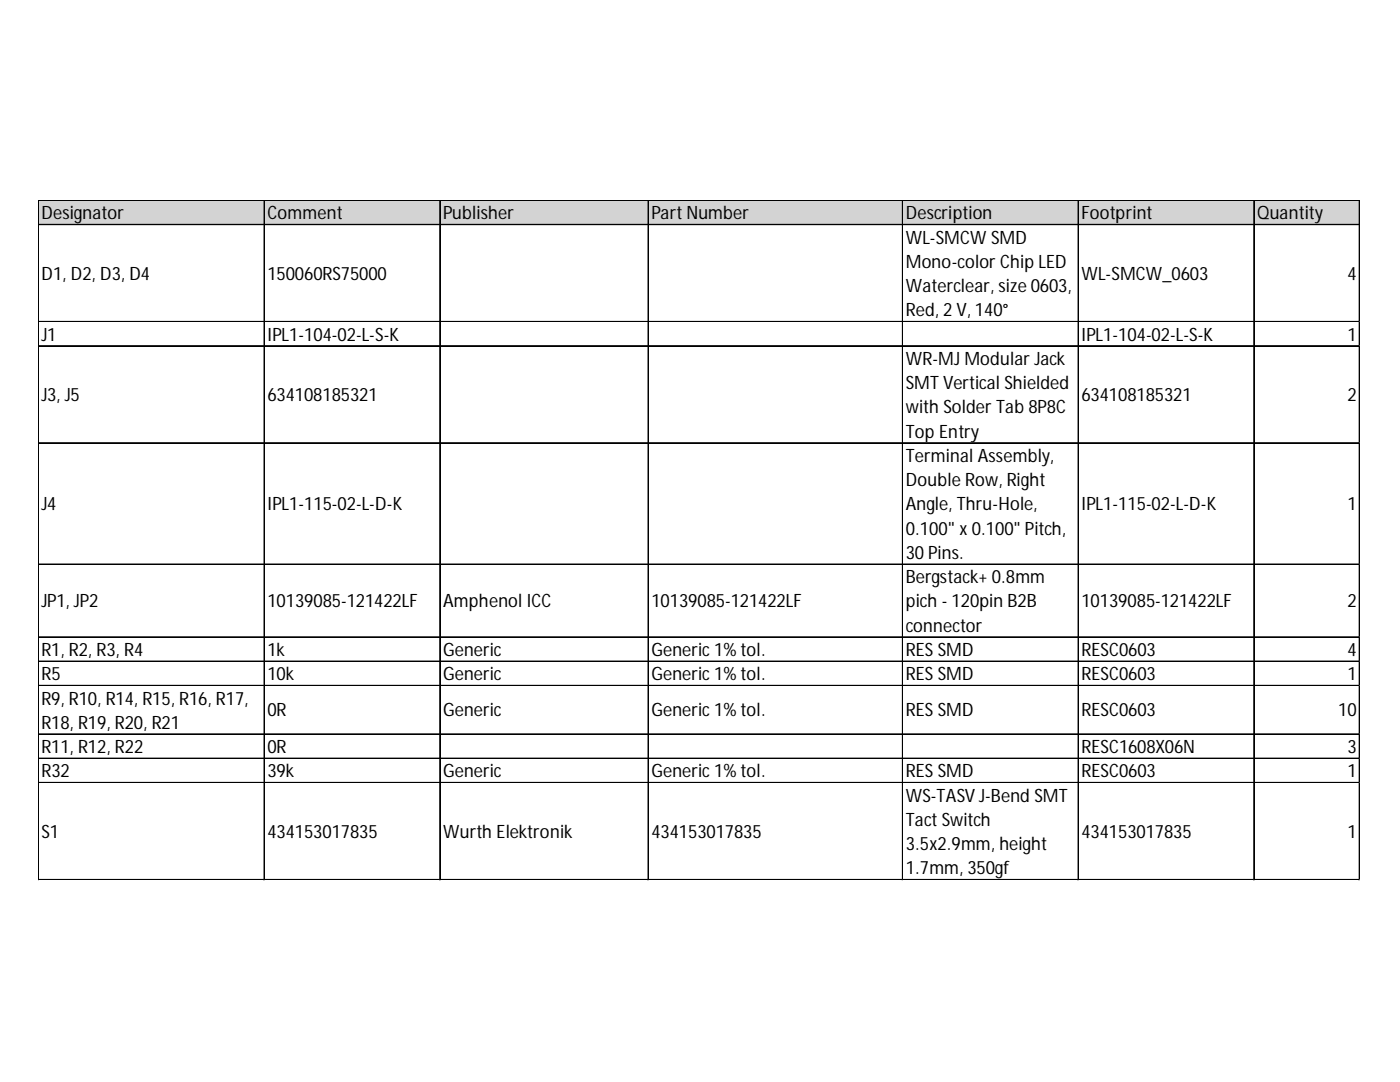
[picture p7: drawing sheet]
<svg xmlns="http://www.w3.org/2000/svg" width="279mm" height="216mm" viewBox="0 0 279 216" stroke-linecap="round" stroke-linejoin="round" font-family="sans-serif">
<defs><g id="words">
<g font-size="3.7">
<text x="8.3" y="43.8">Designator</text>
<text x="53.4" y="43.8">Comment</text>
<text x="88.4" y="43.8">Publisher</text>
<text x="130" y="43.8">PartNumber</text>
<text x="180.8" y="43.8">Description</text>
<text x="215.8" y="43.8">Footprint</text>
<text x="250.9" y="43.8">Quantity</text>
<text x="180.8" y="48.6">WL-SMCWSMD</text>
<text x="180.8" y="53.4">Mono-colorChipLED</text>
<text x="8.3" y="55.8">D1, D2, D3, D4</text>
<text x="53.4" y="55.8">150060RS75000</text>
<text x="180.8" y="58.3">Waterclear, size 0603,</text>
<text x="215.8" y="55.8">WL-SMCW_0603</text>
<text x="268.9" y="55.8">4</text>
<text x="180.8" y="63.1">Red, 2 V, 140°</text>
<text x="8.3" y="68">J1</text>
<text x="53.4" y="68">IPL1-104-02-L-S-K</text>
<text x="215.8" y="68">IPL1-104-02-L-S-K</text>
<text x="268.9" y="68">1</text>
<text x="180.8" y="72.8">WR-MJ ModularJack</text>
<text x="180.8" y="77.6">SMTVertical Shielded</text>
<text x="8.3" y="80">J3, J5</text>
<text x="53.4" y="80">634108185321</text>
<text x="180.8" y="82.5">with SolderTab8P8C</text>
<text x="215.8" y="80">634108185321</text>
<text x="268.9" y="80">2</text>
<text x="180.8" y="87.3">TopEntry</text>
<text x="180.8" y="92.2">Terminal Assembly,</text>
<text x="8.3" y="101.8">J4</text>
<text x="53.4" y="101.8">IPL1-115-02-L-D-K</text>
<text x="180.8" y="97">Double Row, Right</text>
<text x="180.8" y="101.8">Angle, Thru-Hole,</text>
<text x="215.8" y="101.8">IPL1-115-02-L-D-K</text>
<text x="268.9" y="101.8">1</text>
<text x="180.8" y="106.7">0.100&quot; x0.100&quot; Pitch,</text>
<text x="180.8" y="111.5">30 Pins.</text>
<text x="180.8" y="116.4">Bergstack+ 0.8mm</text>
<text x="8.3" y="121.2">JP1, JP2</text>
<text x="53.4" y="121.2">10139085-121422LF</text>
<text x="88.4" y="121.2">Amphenol ICC</text>
<text x="130" y="121.2">10139085-121422LF</text>
<text x="180.8" y="121.2">pich -120pinB2B</text>
<text x="215.8" y="121.2">10139085-121422LF</text>
<text x="268.9" y="121.2">2</text>
<text x="8.3" y="130.9">R1, R2, R3, R4</text>
<text x="53.4" y="130.9">1k</text>
<text x="88.4" y="130.9">Generic</text>
<text x="130" y="130.9">Generic1%tol.</text>
<text x="180.8" y="126.1">connector</text>
<text x="180.8" y="130.9">RES SMD</text>
<text x="215.8" y="130.9">RESC0603</text>
<text x="268.9" y="130.9">4</text>
<text x="8.3" y="135.7">R5</text>
<text x="53.4" y="135.7">10k</text>
<text x="88.4" y="135.7">Generic</text>
<text x="130" y="135.7">Generic1%tol.</text>
<text x="180.8" y="135.7">RES SMD</text>
<text x="215.8" y="135.7">RESC0603</text>
<text x="268.9" y="135.7">1</text>
<text x="8.3" y="140.6">R9, R10, R14, R15, R16, R17,</text>
<text x="53.4" y="142.9">0R</text>
<text x="88.4" y="142.9">Generic</text>
<text x="130" y="142.9">Generic1%tol.</text>
<text x="180.8" y="142.9">RES SMD</text>
<text x="215.8" y="142.9">RESC0603</text>
<text x="267.1" y="142.9">10</text>
<text x="8.3" y="145.4">R18, R19, R20, R21</text>
<text x="8.3" y="150.3">R11, R12, R22</text>
<text x="8.3" y="155.1">R32</text>
<text x="53.4" y="150.3">0R</text>
<text x="53.4" y="155.1">39k</text>
<text x="88.4" y="155.1">Generic</text>
<text x="130" y="155.1">Generic1%tol.</text>
<text x="180.8" y="155.1">RES SMD</text>
<text x="215.8" y="150.3">RESC1608X06N</text>
<text x="215.8" y="155.1">RESC0603</text>
<text x="268.9" y="150.3">3</text>
<text x="268.9" y="155.1">1</text>
<text x="180.8" y="159.9">WS-TASVJ-Bend SMT</text>
<text x="8.3" y="167.1">S1</text>
<text x="53.4" y="167.1">434153017835</text>
<text x="88.4" y="167.1">Wurth Elektronik</text>
<text x="130" y="167.1">434153017835</text>
<text x="180.8" y="164.8">TactSwitch</text>
<text x="215.8" y="167.1">434153017835</text>
<text x="268.9" y="167.1">1</text>
<text x="180.8" y="169.6">3.5x2.9mm, height</text>
<text x="180.8" y="174.5">1.7mm, 350gf</text>
</g>
</g></defs>
<path d="M7.7 40h263.8v4.9h-263.8z" fill="#d3d3d3"/>
<g fill="none" stroke="#000" stroke-width=".2">
<path d="M7.6 39.9v135.7M7.7 39.9v135.7M7.8 39.9h263.6M7.8 40h263.6M7.8 44.8h263.6M52.7 40.1v135.5M52.8 40.1v135.5M87.8 40.1v135.5M129.3 40.1v135.5M129.4 40.1v135.5M180.1 40.1v135.5M180.2 40.1v135.5"/>
<path d="M215.1 40.1v135.5M215.2 40.1v135.5M250.2 40.1v135.5M250.3 40.1v135.5M271.2 40.1v135.5M271.3 40.1v135.5M7.8 64.1h263.6M7.8 64.2h263.6M7.8 69h263.6M7.8 69.1h263.6M7.8 88.3h263.6M7.8 88.4h263.6"/>
<path d="M7.8 112.5h263.6M7.8 112.6h263.6M7.8 127.1h263.6M7.8 131.9h263.6M7.8 132h263.6M7.8 136.7h263.6M7.8 136.8h263.6M7.8 146.4h263.6M7.8 146.5h263.6M7.8 151.3h263.6M7.8 151.4h263.6M7.8 156.1h263.6"/>
<path d="M7.8 156.2h263.6M7.8 175.5h263.6M7.8 175.6h263.6"/>
</g>
<path d="M7.6 175.6v.1" fill="none" stroke="#d4d4d4" stroke-width=".2"/>
<path d="M7.6 175.6l.2 .1z" fill="#d4d4d4"/>
<path d="M52.7 175.6v.1" fill="none" stroke="#d4d4d4" stroke-width=".2"/>
<path d="M52.7 175.6l.2 .1z" fill="#d4d4d4"/>
<path d="M87.8 175.6v.1" fill="none" stroke="#d4d4d4" stroke-width=".2"/>
<path d="M87.8 175.6l.1 .1z" fill="#d4d4d4"/>
<path d="M129.3 175.6v.1" fill="none" stroke="#d4d4d4" stroke-width=".2"/>
<path d="M129.3 175.6l.2 .1z" fill="#d4d4d4"/>
<path d="M180.1 175.6v.1" fill="none" stroke="#d4d4d4" stroke-width=".2"/>
<path d="M180.1 175.6l.2 .1z" fill="#d4d4d4"/>
<path d="M215.1 175.6v.1" fill="none" stroke="#d4d4d4" stroke-width=".2"/>
<path d="M215.1 175.6l.2 .1z" fill="#d4d4d4"/>
<path d="M250.2 175.6v.1" fill="none" stroke="#d4d4d4" stroke-width=".2"/>
<path d="M250.2 175.6l.2 .1z" fill="#d4d4d4"/>
<path d="M271.2 175.6v.1" fill="none" stroke="#d4d4d4" stroke-width=".2"/>
<path d="M271.2 175.6l.2 .1z" fill="#d4d4d4"/>
<path d="M271.4 64.1h.1" fill="none" stroke="#d4d4d4" stroke-width=".2"/>
<path d="M271.4 64.1l.1 .2z" fill="#d4d4d4"/>
<path d="M271.4 69h.1" fill="none" stroke="#d4d4d4" stroke-width=".2"/>
<path d="M271.4 69l.1 .1z" fill="#d4d4d4"/>
<path d="M271.4 88.3h.1" fill="none" stroke="#d4d4d4" stroke-width=".2"/>
<path d="M271.4 88.3l.1 .2z" fill="#d4d4d4"/>
<path d="M271.4 112.5h.1" fill="none" stroke="#d4d4d4" stroke-width=".2"/>
<path d="M271.4 112.5l.1 .2z" fill="#d4d4d4"/>
<path d="M271.4 127.1h.1" fill="none" stroke="#d4d4d4" stroke-width=".2"/>
<path d="M271.4 127.1l.1 .1z" fill="#d4d4d4"/>
<path d="M271.4 131.9h.1" fill="none" stroke="#d4d4d4" stroke-width=".2"/>
<path d="M271.4 131.9l.1 .2z" fill="#d4d4d4"/>
<path d="M271.4 136.7h.1" fill="none" stroke="#d4d4d4" stroke-width=".2"/>
<path d="M271.4 136.7l.1 .2z" fill="#d4d4d4"/>
<path d="M271.4 146.4h.1" fill="none" stroke="#d4d4d4" stroke-width=".2"/>
<path d="M271.4 146.4l.1 .2z" fill="#d4d4d4"/>
<path d="M271.4 151.3h.1" fill="none" stroke="#d4d4d4" stroke-width=".2"/>
<path d="M271.4 151.3l.1 .1z" fill="#d4d4d4"/>
<path d="M271.4 156.1h.1" fill="none" stroke="#d4d4d4" stroke-width=".2"/>
<path d="M271.4 156.1l.1 .2z" fill="#d4d4d4"/>
<path d="M271.4 175.5h.1" fill="none" stroke="#d4d4d4" stroke-width=".2"/>
<path d="M271.4 175.5l.1 .1z" fill="#d4d4d4"/>
<use href="#words"/>
</svg>
